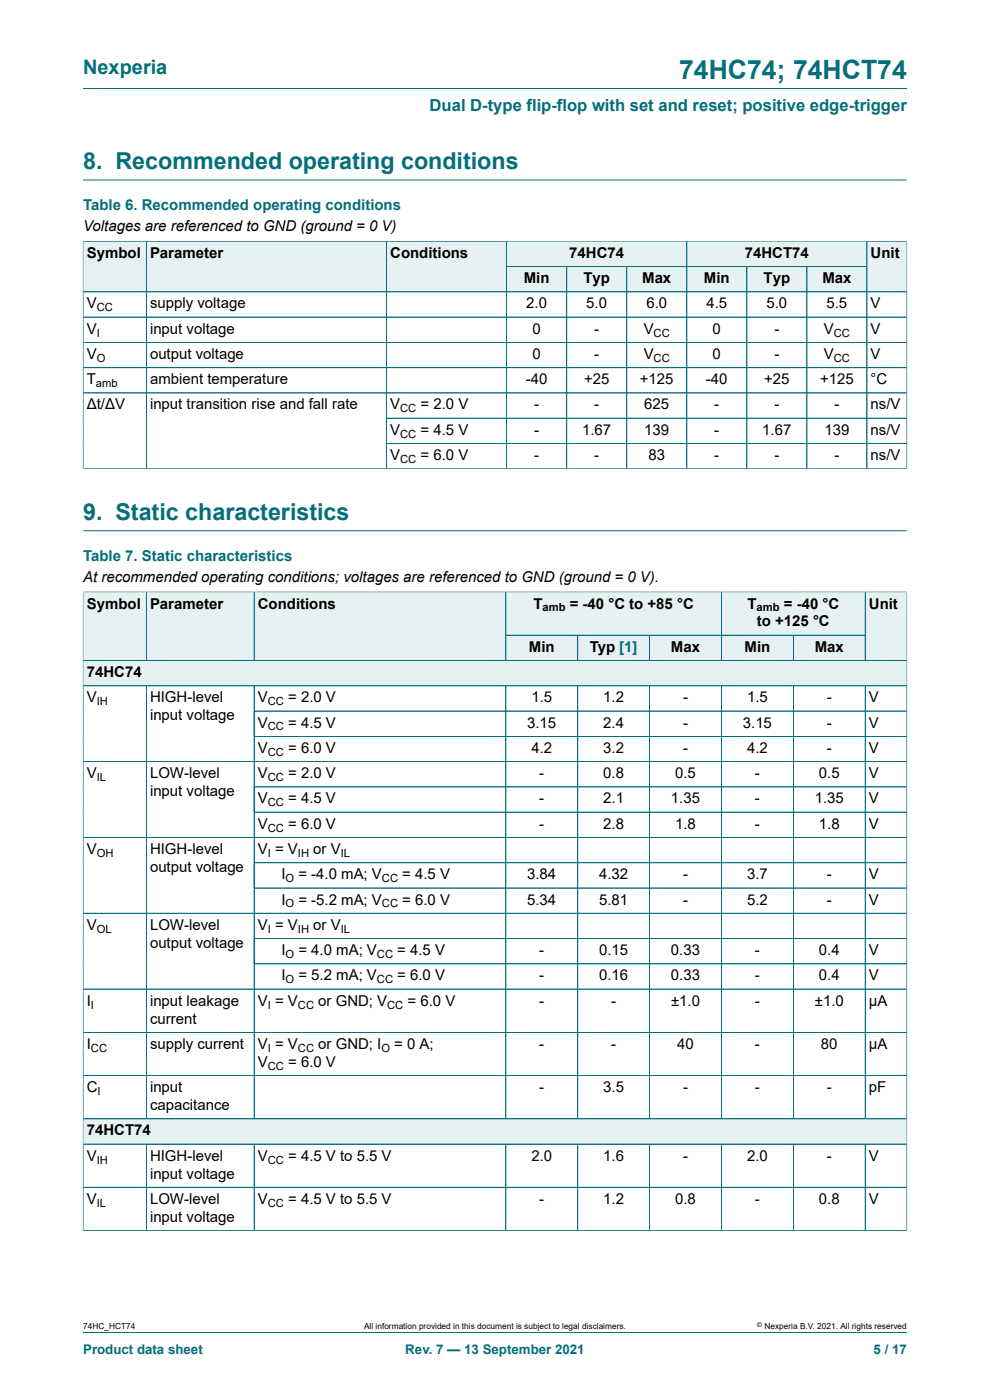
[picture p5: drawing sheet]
<svg xmlns="http://www.w3.org/2000/svg" width="210mm" height="297mm" viewBox="0 0 210 297" stroke-linecap="round" stroke-linejoin="round" font-family="sans-serif">
<defs><g id="words">
<text font-size="5.6" fill="#036f7b" x="144.1" y="16.8">74HC74; 74HCT74</text>
<g font-size="4.9" fill="#036f7b">
<text x="17.6" y="35.9">8. Recommended operating conditions</text>
<text x="17.6" y="110.3">9. Static characteristics</text>
</g>
<text font-size="4.2" fill="#036f7b" x="17.6" y="15.6">Nexperia</text>
<text font-size="3.5" fill="#036f7b" x="91.1" y="23.7">Dual D-type flip-flop with set and reset; positive edge-trigger</text>
<g font-size="3.2" fill="#036f7b">
<text x="17.6" y="44.5">Table 6. Recommended operating conditions</text>
<text x="17.6" y="118.9">Table 7. Static characteristics</text>
</g>
<g font-size="3.2">
<text x="17.6" y="49.1">Voltages are referenced to GND (ground = 0 V)</text>
<text x="18.4" y="54.7">Symbol</text>
<text x="31.8" y="54.7">Parameter</text>
<text x="82.8" y="54.7">Conditions</text>
<text x="120.8" y="54.7">74HC74</text>
<text x="158" y="54.7">74HCT74</text>
<text x="184.7" y="54.7">Unit</text>
<text x="18.4" y="65.4">V</text>
<text x="31.8" y="65.4">supply voltage</text>
<text x="111.1" y="60.1">Min</text>
<text x="111.6" y="65.4">2.0</text>
<text x="123.8" y="60.1">Typ</text>
<text x="124.4" y="65.4">5.0</text>
<text x="136.2" y="60.1">Max</text>
<text x="137.1" y="65.4">6.0</text>
<text x="149.3" y="60.1">Min</text>
<text x="149.8" y="65.4">4.5</text>
<text x="162" y="60.1">Typ</text>
<text x="162.6" y="65.4">5.0</text>
<text x="174.4" y="60.1">Max</text>
<text x="175.3" y="65.4">5.5</text>
<text x="184.7" y="65.4">V</text>
<text x="18.4" y="70.8">V</text>
<text x="31.8" y="70.8">input voltage</text>
<text x="113" y="70.8">0</text>
<text x="126" y="70.8">-</text>
<text x="136.5" y="70.8">V</text>
<text x="151.2" y="70.8">0</text>
<text x="164.3" y="70.8">-</text>
<text x="174.7" y="70.8">V</text>
<text x="184.7" y="70.8">V</text>
<text x="18.4" y="76.1">V</text>
<text x="31.8" y="76.1">output voltage</text>
<text x="113" y="76.1">0</text>
<text x="126" y="76.1">-</text>
<text x="136.5" y="76.1">V</text>
<text x="151.2" y="76.1">0</text>
<text x="164.3" y="76.1">-</text>
<text x="174.7" y="76.1">V</text>
<text x="184.7" y="76.1">V</text>
<text x="18.4" y="81.5">T</text>
<text x="31.8" y="81.5">ambient temperature</text>
<text x="111.5" y="81.5">-40</text>
<text x="123.9" y="81.5">+25</text>
<text x="135.7" y="81.5">+125</text>
<text x="149.8" y="81.5">-40</text>
<text x="162.1" y="81.5">+25</text>
<text x="174" y="81.5">+125</text>
<text x="184.7" y="81.5">°C</text>
<text x="18.4" y="86.9">Δt/ΔV</text>
<text x="31.8" y="86.9">input transition rise and fall rate</text>
<text x="82.8" y="86.9">V</text>
<text x="89.2" y="86.9">= 2.0 V</text>
<text x="113.3" y="86.9">-</text>
<text x="126" y="86.9">-</text>
<text x="136.7" y="86.9">625</text>
<text x="151.5" y="86.9">-</text>
<text x="164.3" y="86.9">-</text>
<text x="177" y="86.9">-</text>
<text x="184.7" y="86.9">ns/V</text>
<text x="82.8" y="92.2">V</text>
<text x="89.2" y="92.2">= 4.5 V</text>
<text x="113.3" y="92.2">-</text>
<text x="123.5" y="92.2">1.67</text>
<text x="136.7" y="92.2">139</text>
<text x="151.5" y="92.2">-</text>
<text x="161.7" y="92.2">1.67</text>
<text x="174.9" y="92.2">139</text>
<text x="184.7" y="92.2">ns/V</text>
<text x="82.8" y="97.6">V</text>
<text x="89.2" y="97.6">= 6.0 V</text>
<text x="113.3" y="97.6">-</text>
<text x="126" y="97.6">-</text>
<text x="137.5" y="97.6">83</text>
<text x="151.5" y="97.6">-</text>
<text x="164.3" y="97.6">-</text>
<text x="177" y="97.6">-</text>
<text x="184.7" y="97.6">ns/V</text>
<text x="17.6" y="123.5">At recommended operating conditions; voltages are referenced to GND (ground = 0 V).</text>
<text x="18.4" y="129.1">Symbol</text>
<text x="31.8" y="129.1">Parameter</text>
<text x="54.7" y="129.1">Conditions</text>
<text x="113.1" y="129.1">T</text>
<text x="120.9" y="129.1">= -40 °C to +85 °C</text>
<text x="158.6" y="129.1">T</text>
<text x="166.3" y="129.1">= -40 °C</text>
<text x="184.3" y="129.1">Unit</text>
<text x="160.6" y="132.9">to +125 °C</text>
<text x="18.4" y="143.6">74HC74</text>
<text x="112.2" y="138.3">Min</text>
<text x="125.1" y="138.3">Typ [1]</text>
<text x="142.3" y="138.3">Max</text>
<text x="157.9" y="138.3">Min</text>
<text x="172.8" y="138.3">Max</text>
<text x="18.4" y="149">V</text>
<text x="31.8" y="149">HIGH-level</text>
<text x="54.7" y="149">V</text>
<text x="61.1" y="149">= 2.0 V</text>
<text x="112.7" y="149">1.5</text>
<text x="128" y="149">1.2</text>
<text x="144.9" y="149">-</text>
<text x="158.5" y="149">1.5</text>
<text x="175.4" y="149">-</text>
<text x="184.3" y="149">V</text>
<text x="31.8" y="152.8">input voltage</text>
<text x="54.7" y="154.4">V</text>
<text x="61.1" y="154.4">= 4.5 V</text>
<text x="111.8" y="154.4">3.15</text>
<text x="128" y="154.4">2.4</text>
<text x="144.9" y="154.4">-</text>
<text x="157.6" y="154.4">3.15</text>
<text x="175.4" y="154.4">-</text>
<text x="184.3" y="154.4">V</text>
<text x="54.7" y="159.7">V</text>
<text x="61.1" y="159.7">= 6.0 V</text>
<text x="112.7" y="159.7">4.2</text>
<text x="128" y="159.7">3.2</text>
<text x="144.9" y="159.7">-</text>
<text x="158.5" y="159.7">4.2</text>
<text x="175.4" y="159.7">-</text>
<text x="184.3" y="159.7">V</text>
<text x="18.4" y="165.1">V</text>
<text x="31.8" y="165.1">LOW-level</text>
<text x="54.7" y="165.1">V</text>
<text x="61.1" y="165.1">= 2.0 V</text>
<text x="114.4" y="165.1">-</text>
<text x="128" y="165.1">0.8</text>
<text x="143.2" y="165.1">0.5</text>
<text x="160.1" y="165.1">-</text>
<text x="173.7" y="165.1">0.5</text>
<text x="184.3" y="165.1">V</text>
<text x="31.8" y="168.9">input voltage</text>
<text x="54.7" y="170.4">V</text>
<text x="61.1" y="170.4">= 4.5 V</text>
<text x="114.4" y="170.4">-</text>
<text x="128" y="170.4">2.1</text>
<text x="142.3" y="170.4">1.35</text>
<text x="160.1" y="170.4">-</text>
<text x="172.8" y="170.4">1.35</text>
<text x="184.3" y="170.4">V</text>
<text x="54.7" y="175.8">V</text>
<text x="61.1" y="175.8">= 6.0 V</text>
<text x="114.4" y="175.8">-</text>
<text x="128" y="175.8">2.8</text>
<text x="143.2" y="175.8">1.8</text>
<text x="160.1" y="175.8">-</text>
<text x="173.7" y="175.8">1.8</text>
<text x="184.3" y="175.8">V</text>
<text x="18.4" y="181.2">V</text>
<text x="31.8" y="181.2">HIGH-level</text>
<text x="31.8" y="185">output voltage</text>
<text x="54.7" y="181.2">V = V</text>
<text x="66.5" y="181.2">or V</text>
<text x="59.7" y="186.5">I</text>
<text x="59.7" y="191.9">I</text>
<text x="63.3" y="186.5">= -4.0 mA; V</text>
<text x="63.3" y="191.9">= -5.2 mA; V</text>
<text x="85.3" y="186.5">= 4.5 V</text>
<text x="85.3" y="191.9">= 6.0 V</text>
<text x="111.8" y="186.5">3.84</text>
<text x="111.8" y="191.9">5.34</text>
<text x="127.1" y="186.5">4.32</text>
<text x="127.1" y="191.9">5.81</text>
<text x="144.9" y="186.5">-</text>
<text x="144.9" y="191.9">-</text>
<text x="158.5" y="186.5">3.7</text>
<text x="158.5" y="191.9">5.2</text>
<text x="175.4" y="186.5">-</text>
<text x="175.4" y="191.9">-</text>
<text x="184.3" y="186.5">V</text>
<text x="184.3" y="191.9">V</text>
<text x="18.4" y="197.2">V</text>
<text x="31.8" y="197.2">LOW-level</text>
<text x="54.7" y="197.2">V = V</text>
<text x="66.5" y="197.2">or V</text>
<text x="31.8" y="201.1">output voltage</text>
<text x="59.7" y="202.6">I</text>
<text x="63.3" y="202.6">= 4.0 mA; V</text>
<text x="84.3" y="202.6">= 4.5 V</text>
<text x="114.4" y="202.6">-</text>
<text x="127.1" y="202.6">0.15</text>
<text x="142.3" y="202.6">0.33</text>
<text x="160.1" y="202.6">-</text>
<text x="173.7" y="202.6">0.4</text>
<text x="184.3" y="202.6">V</text>
<text x="59.7" y="208">I</text>
<text x="63.3" y="208">= 5.2 mA; V</text>
<text x="84.3" y="208">= 6.0 V</text>
<text x="114.4" y="208">-</text>
<text x="127.1" y="208">0.16</text>
<text x="142.3" y="208">0.33</text>
<text x="160.1" y="208">-</text>
<text x="173.7" y="208">0.4</text>
<text x="184.3" y="208">V</text>
<text x="18.4" y="213.3">I</text>
<text x="31.8" y="213.3">input leakage</text>
<text x="54.7" y="213.3">V = V</text>
<text x="67.5" y="213.3">or GND; V</text>
<text x="86.5" y="213.3">= 6.0 V</text>
<text x="114.4" y="213.3">-</text>
<text x="129.6" y="213.3">-</text>
<text x="142.3" y="213.3">±1.0</text>
<text x="160.1" y="213.3">-</text>
<text x="172.8" y="213.3">±1.0</text>
<text x="184.3" y="213.3">μA</text>
<text x="31.8" y="217.1">current</text>
<text x="18.4" y="222.5">I</text>
<text x="31.8" y="222.5">supply current</text>
<text x="54.7" y="222.5">V = V</text>
<text x="54.7" y="226.3">V</text>
<text x="61.1" y="226.3">= 6.0 V</text>
<text x="67.5" y="222.5">or GND; I</text>
<text x="83.6" y="222.5">= 0 A;</text>
<text x="114.4" y="222.5">-</text>
<text x="129.6" y="222.5">-</text>
<text x="143.7" y="222.5">40</text>
<text x="160.1" y="222.5">-</text>
<text x="174.1" y="222.5">80</text>
<text x="184.3" y="222.5">μA</text>
<text x="18.4" y="231.7">C</text>
<text x="31.8" y="231.7">input</text>
<text x="114.4" y="231.7">-</text>
<text x="128" y="231.7">3.5</text>
<text x="144.9" y="231.7">-</text>
<text x="160.1" y="231.7">-</text>
<text x="175.4" y="231.7">-</text>
<text x="184.3" y="231.7">pF</text>
<text x="31.8" y="235.5">capacitance</text>
<text x="18.4" y="240.9">74HCT74</text>
<text x="18.4" y="246.2">V</text>
<text x="31.8" y="246.2">HIGH-level</text>
<text x="31.8" y="250">input voltage</text>
<text x="54.7" y="246.2">V</text>
<text x="61.1" y="246.2">= 4.5 V to 5.5 V</text>
<text x="112.7" y="246.2">2.0</text>
<text x="128" y="246.2">1.6</text>
<text x="144.9" y="246.2">-</text>
<text x="158.5" y="246.2">2.0</text>
<text x="175.4" y="246.2">-</text>
<text x="184.3" y="246.2">V</text>
<text x="18.4" y="255.4">V</text>
<text x="31.8" y="255.4">LOW-level</text>
<text x="54.7" y="255.4">V</text>
<text x="61.1" y="255.4">= 4.5 V to 5.5 V</text>
<text x="114.4" y="255.4">-</text>
<text x="128" y="255.4">1.2</text>
<text x="143.2" y="255.4">0.8</text>
<text x="160.1" y="255.4">-</text>
<text x="173.7" y="255.4">0.8</text>
<text x="184.3" y="255.4">V</text>
<text x="31.8" y="259.2">input voltage</text>
</g>
<g font-size="2.8" fill="#036f7b">
<text x="17.6" y="287.2">Product data sheet</text>
<text x="86" y="287.2">Rev. 7 — 13 September 2021</text>
<text x="185.3" y="287.2">5 / 17</text>
</g>
<g font-size="2.4">
<text x="20.5" y="66">CC</text>
<text x="20.5" y="71.4">I</text>
<text x="138.7" y="71.4">CC</text>
<text x="176.9" y="71.4">CC</text>
<text x="20.5" y="76.8">O</text>
<text x="138.7" y="76.8">CC</text>
<text x="176.9" y="76.8">CC</text>
<text x="20.4" y="82.1">amb</text>
<text x="84.9" y="87.5">CC</text>
<text x="84.9" y="92.8">CC</text>
<text x="84.9" y="98.2">CC</text>
<text x="115.1" y="129.7">amb</text>
<text x="160.5" y="129.7">amb</text>
<text x="20.5" y="149.6">IH</text>
<text x="56.8" y="149.6">CC</text>
<text x="56.8" y="155">CC</text>
<text x="56.8" y="160.3">CC</text>
<text x="20.5" y="165.7">IL</text>
<text x="56.8" y="165.7">CC</text>
<text x="56.8" y="171.1">CC</text>
<text x="56.8" y="176.4">CC</text>
<text x="20.5" y="181.8">OH</text>
<text x="56.8" y="181.8">I</text>
<text x="63.2" y="181.8">IH</text>
<text x="72.3" y="181.8">IL</text>
<text x="60.6" y="187.1">O</text>
<text x="81" y="187.1">CC</text>
<text x="20.5" y="197.9">OL</text>
<text x="56.8" y="197.9">I</text>
<text x="60.6" y="192.5">O</text>
<text x="63.2" y="197.9">IH</text>
<text x="72.3" y="197.9">IL</text>
<text x="81" y="192.5">CC</text>
<text x="60.6" y="203.2">O</text>
<text x="80" y="203.2">CC</text>
<text x="60.6" y="208.6">O</text>
<text x="80" y="208.6">CC</text>
<text x="19.3" y="214">I</text>
<text x="56.8" y="214">I</text>
<text x="63.2" y="214">CC</text>
<text x="82.1" y="214">CC</text>
<text x="19.3" y="223.1">CC</text>
<text x="56.8" y="223.1">I</text>
<text x="56.8" y="226.9">CC</text>
<text x="63.2" y="223.1">CC</text>
<text x="80.9" y="223.1">O</text>
<text x="20.7" y="232.3">I</text>
<text x="20.5" y="246.8">IH</text>
<text x="56.8" y="246.8">CC</text>
<text x="20.5" y="256">IL</text>
<text x="56.8" y="256">CC</text>
</g>
<g font-size="1.8">
<text x="17.6" y="282">74HC_HCT74</text>
<text x="77.2" y="282">All information provided in this document is subject to legal disclaimers.</text>
<text x="162.2" y="282">Nexperia B.V. 2021. All rights reserved</text>
</g>
<text font-size="1.4" x="160.6" y="281.6">©</text>
</g></defs>
<path d="M17.6 18.8h174.8M17.6 38.2h174.8M107.5 51.2h38.2v5.4h-38.2z" fill="none" stroke="#036f7b" stroke-width=".21"/>
<path d="M107.5 51.3h38.1v5.2h-38.1z" fill="#e6f1f2"/>
<path d="M145.7 51.2h38.2v5.4h-38.2z" fill="none" stroke="#036f7b" stroke-width=".21"/>
<path d="M145.8 51.3h38v5.2h-38z" fill="#e6f1f2"/>
<path d="M17.6 51.1v10.8h13.4v-10.7h-13.4" fill="none" stroke="#036f7b" stroke-width=".21"/>
<path d="M17.7 51.3h13.3v10.5h-13.3z" fill="#e6f1f2"/>
<path d="M31 51.2h51v10.7h-51z" fill="none" stroke="#036f7b" stroke-width=".21"/>
<path d="M31.1 51.3h50.8v10.5h-50.8z" fill="#e6f1f2"/>
<path d="M82 51.2h25.5v10.7h-25.5z" fill="none" stroke="#036f7b" stroke-width=".21"/>
<g fill="#e6f1f2">
<path d="M82.1 51.3h25.3v10.5h-25.3z"/>
<path d="M107.5 56.6h12.6v5.2h-12.6z"/>
</g>
<path d="M107.5 56.6h12.7v5.3h-12.7z" fill="none" stroke="#036f7b" stroke-width=".21"/>
<path d="M120.3 56.6h12.6v5.2h-12.6z" fill="#e6f1f2"/>
<path d="M120.2 56.6h12.7v5.3h-12.7z" fill="none" stroke="#036f7b" stroke-width=".21"/>
<path d="M133 56.6h12.6v5.2h-12.6z" fill="#e6f1f2"/>
<path d="M132.9 56.6h12.8v5.3h-12.8z" fill="none" stroke="#036f7b" stroke-width=".21"/>
<path d="M145.8 56.6h12.5v5.2h-12.5z" fill="#e6f1f2"/>
<path d="M145.7 56.6h12.7v5.3h-12.7z" fill="none" stroke="#036f7b" stroke-width=".21"/>
<path d="M158.5 56.6h12.6v5.2h-12.6z" fill="#e6f1f2"/>
<path d="M158.4 56.6h12.8v5.3h-12.8z" fill="none" stroke="#036f7b" stroke-width=".21"/>
<path d="M171.2 56.6h12.6v5.2h-12.6z" fill="#e6f1f2"/>
<path d="M192.4 51.1v10.8h-21.2v-5.3h12.7M192.4 51.2h-8.5v10.7" fill="none" stroke="#036f7b" stroke-width=".21"/>
<path d="M184 51.3h8.3v10.5h-8.3z" fill="#e6f1f2"/>
<g fill="none" stroke="#036f7b" stroke-width=".21">
<path d="M17.6 51.3v48.2M17.7 51.2h174.6M31 51.3v48.1M82 51.3v48.1M107.5 51.3v48.1M107.5 56.6h76.3M120.2 56.6v42.8M132.9 56.6v42.8M145.7 51.3v48.1M158.4 56.6v42.8M171.2 56.6v42.8M183.9 51.3v48.1"/>
<path d="M192.4 51.3v48.2M17.6 61.9h174.8M17.6 67.3h174.8M17.6 72.6h174.8M17.6 78h174.8M17.6 99.4h174.8M82 94.1h110.4M192.4 83.4h-174.8M192.4 88.7h-110.4M17.6 112.6h174.8M107.3 125.6h45.7v9.2h-45.7z"/>
</g>
<path d="M107.4 125.7h45.6v9h-45.6z" fill="#e6f1f2"/>
<path d="M153 125.6h30.5v9.2h-30.5z" fill="none" stroke="#036f7b" stroke-width=".21"/>
<path d="M153.1 125.7h30.4v9h-30.4z" fill="#e6f1f2"/>
<path d="M17.6 125.5v14.6h13.4v-14.5h-13.4" fill="none" stroke="#036f7b" stroke-width=".21"/>
<path d="M17.7 125.7h13.3v14.4h-13.3z" fill="#e6f1f2"/>
<path d="M31 125.6h22.9v14.5h-22.9z" fill="none" stroke="#036f7b" stroke-width=".21"/>
<path d="M31.1 125.7h22.7v14.4h-22.7z" fill="#e6f1f2"/>
<path d="M53.9 125.6h53.4v14.5h-53.4z" fill="none" stroke="#036f7b" stroke-width=".21"/>
<g fill="#e6f1f2">
<path d="M54 125.7h53.2v14.4h-53.2z"/>
<path d="M107.4 134.8h15.1v5.3h-15.1z"/>
</g>
<path d="M107.3 134.8h15.2v5.3h-15.2z" fill="none" stroke="#036f7b" stroke-width=".21"/>
<path d="M122.6 134.8h15.1v5.3h-15.1z" fill="#e6f1f2"/>
<path d="M122.5 134.8h15.3v5.3h-15.3z" fill="none" stroke="#036f7b" stroke-width=".21"/>
<path d="M137.9 134.8h15.1v5.3h-15.1z" fill="#e6f1f2"/>
<path d="M137.8 134.8h15.2v5.3h-15.2z" fill="none" stroke="#036f7b" stroke-width=".21"/>
<path d="M153.1 134.8h15.1v5.3h-15.1z" fill="#e6f1f2"/>
<path d="M153 134.8h15.3v5.3h-15.3z" fill="none" stroke="#036f7b" stroke-width=".21"/>
<path d="M168.4 134.8h15.1v5.3h-15.1z" fill="#e6f1f2"/>
<path d="M192.4 125.5v14.6h-24.1v-5.3h15.2M192.4 125.6h-8.9v14.5" fill="none" stroke="#036f7b" stroke-width=".21"/>
<path d="M183.6 125.7h8.7v14.4h-8.7z" fill="#e6f1f2"/>
<path d="M17.6 140.1h174.8v5.4h-174.8z" fill="none" stroke="#036f7b" stroke-width=".21"/>
<path d="M17.7 140.2h174.6v5.2h-174.6z" fill="#e6f1f2"/>
<g fill="none" stroke="#036f7b" stroke-width=".21">
<path d="M17.6 145.5h174.8v97.2h-174.8zM31 145.5v91.8M53.9 150.8h138.5M53.9 156.2h138.5M53.9 145.5v91.8M107.3 145.5v91.8M122.5 145.5v91.8M137.8 145.5v91.8M153 145.5v91.8M168.3 145.5v91.8M183.5 145.5v91.8M17.6 161.6h174.8"/>
<path d="M17.6 177.7h174.8M53.9 166.9h138.5M53.9 172.3h138.5M17.6 193.7h174.8M53.9 183h138.5M53.9 188.4h138.5M53.9 199.1h138.5M17.6 209.8h174.8M17.6 219h174.8M53.9 204.5h138.5M17.6 228.2h174.8M17.6 237.3h174.8"/>
</g>
<path d="M17.7 237.4h174.6v5.2h-174.6z" fill="#e6f1f2"/>
<g fill="none" stroke="#036f7b" stroke-width=".21">
<path d="M17.6 125.7v135.4M17.7 125.6h174.6M31 125.7v14.4M53.9 125.7v14.4M107.3 125.7v14.4M107.4 134.8h76.1M122.5 134.8v5.3M137.8 134.8v5.3M153 125.7v14.4M168.3 134.8v5.3M183.5 125.7v14.4M192.4 125.7v135.4"/>
<path d="M17.7 140.1h174.6M17.7 145.5h174.6M31 145.6v91.7M53.9 145.6v91.7M54 150.8h138.3M54 156.2h138.3M107.3 145.6v91.7M122.5 145.6v91.7M137.8 145.6v91.7M153 145.6v91.7M168.3 145.6v91.7M183.5 145.6v91.7"/>
<path d="M17.7 161.6h174.6M17.7 177.7h174.6M54 166.9h138.3M54 172.3h138.3M17.7 193.7h174.6M54 183h138.3M54 188.4h138.3M54 199.1h138.3M54 204.5h138.3M192.3 209.8h-174.6M192.3 219h-174.6M192.3 228.2h-174.6"/>
<path d="M192.3 237.3h-174.6M17.6 242.7h174.8M17.6 251.9h174.8M31 242.7v18.4M53.9 242.7v18.4M107.3 242.7v18.4M122.5 242.7v18.4M137.8 242.7v18.4M153 242.7v18.4M168.3 242.7v18.4M183.5 242.7v18.4M17.6 261.1h174.8"/>
<path d="M17.6 282.6h174.8"/>
</g>
<use href="#words"/>
</svg>
